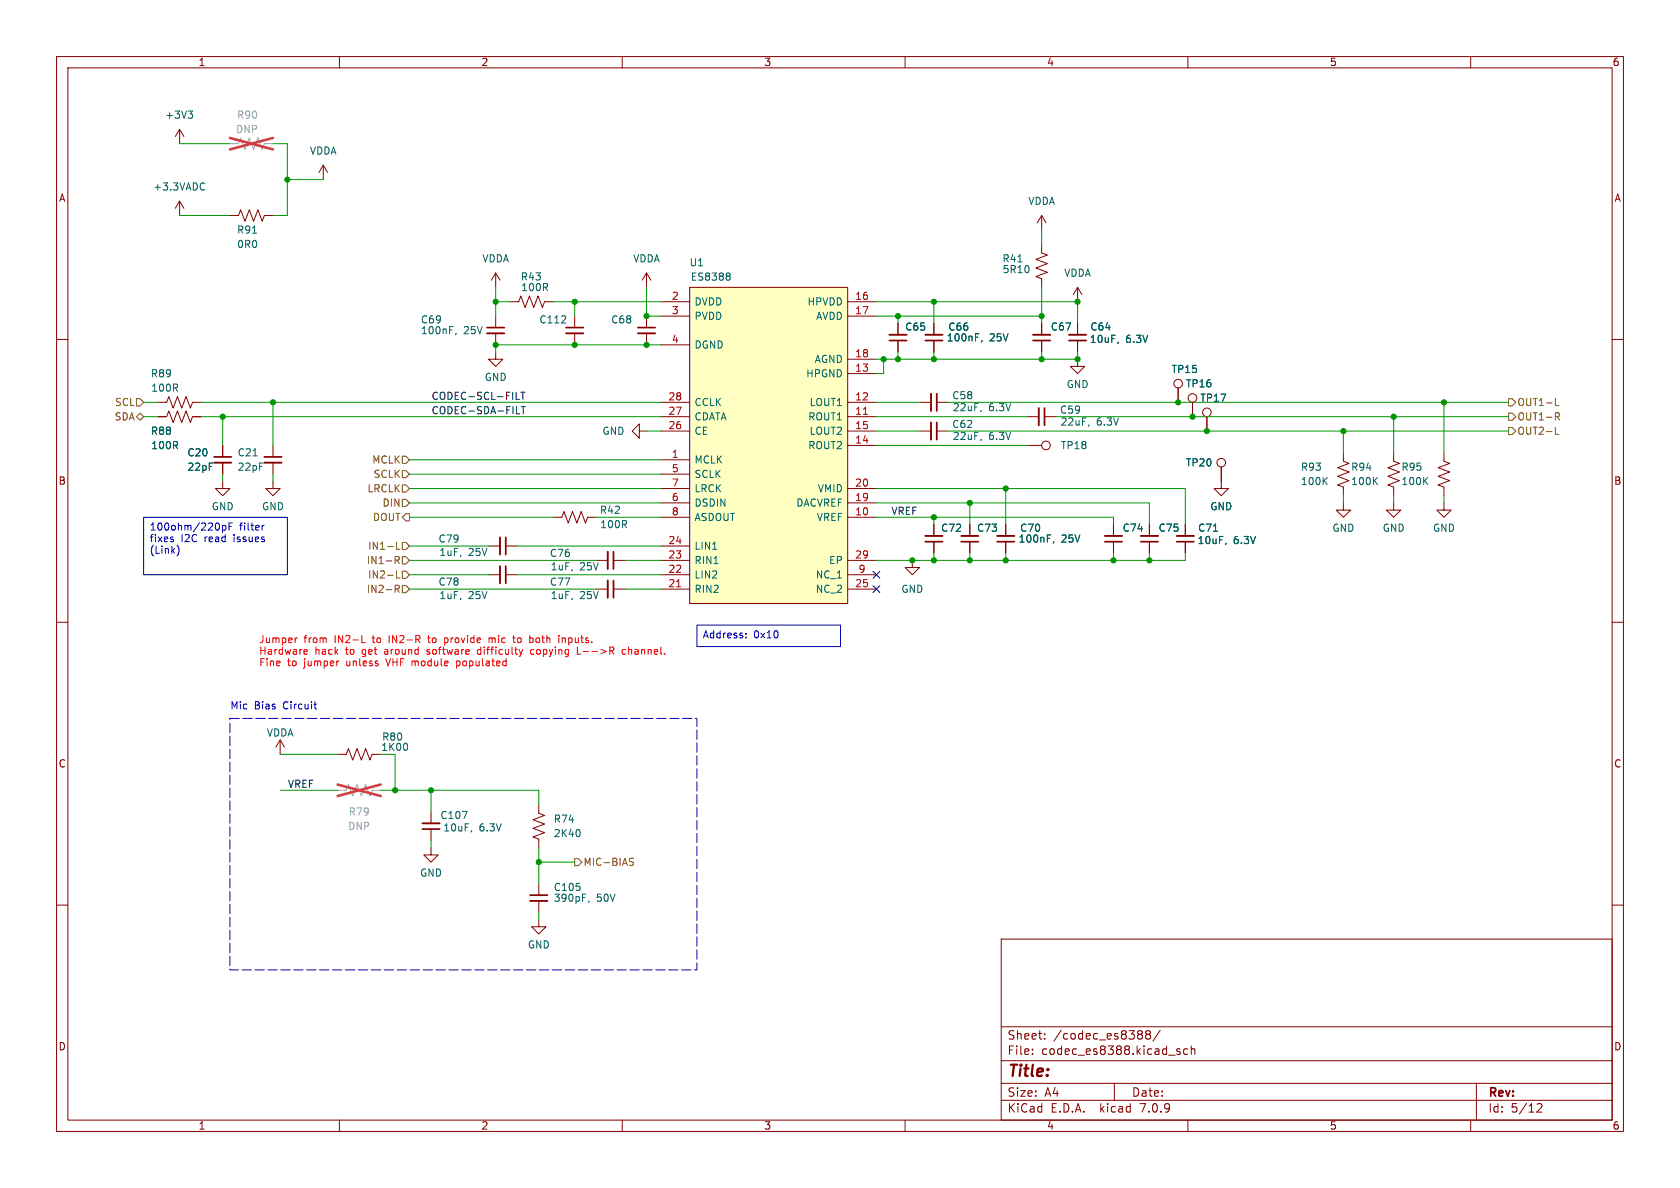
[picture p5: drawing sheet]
<svg xmlns="http://www.w3.org/2000/svg" width="297mm" height="210mm" viewBox="0 0 297 210" stroke-linecap="round" stroke-linejoin="round" font-family="sans-serif">
<defs><g id="words">
<text font-size="2.8" fill="#840000" x="178" y="190.9">Title:</text>
<g font-size="2.1" fill="#840000">
<text x="178" y="184">Sheet:</text>
<text x="186.2" y="184">/codec_es8388/</text>
<text x="178" y="186.7">File:</text>
<text x="184.1" y="186.7">codec_es8388.kicad_sch</text>
<text x="178" y="196.9">KiCad</text>
<text x="178" y="194.1">Size:</text>
<text x="184.7" y="194.1">A4</text>
<text x="185.7" y="196.9">E.D.A.</text>
<text x="194.6" y="196.9">kicad</text>
<text x="200" y="194.1">Date:</text>
<text x="201.8" y="196.9">7.0.9</text>
<text x="263" y="194.3">Rev:</text>
<text x="263" y="196.9">Id:</text>
<text x="267.1" y="196.9">5/12</text>
</g>
<g font-size="1.8" fill="#840000">
<text x="35" y="11.9">1</text>
<text x="85" y="11.9">2</text>
<text x="135" y="11.9">3</text>
<text x="185" y="11.9">4</text>
<text x="235" y="11.9">5</text>
<text x="285" y="11.9">6</text>
<text x="10.3" y="35.9">A</text>
<text x="285.3" y="35.9">A</text>
<text x="10.3" y="85.9">B</text>
<text x="285.3" y="85.9">B</text>
<text x="10.3" y="135.9">C</text>
<text x="285.3" y="135.9">C</text>
<text x="10.3" y="185.9">D</text>
<text x="285.3" y="185.9">D</text>
<text x="35" y="199.9">1</text>
<text x="85" y="199.9">2</text>
<text x="135" y="199.9">3</text>
<text x="185" y="199.9">4</text>
<text x="235" y="199.9">5</text>
<text x="285" y="199.9">6</text>
</g>
<g font-size="1.8" fill="#006464">
<text x="29.1" y="21.2">+3V3</text>
<text x="54.7" y="27.5">VDDA</text>
<text x="27" y="33.9">+3.3VADC</text>
<text x="41.8" y="41.5">R91</text>
<text x="181.7" y="36.4">VDDA</text>
<text x="41.8" y="44">0R0</text>
<text x="85.2" y="46.6">VDDA</text>
<text x="111.8" y="46.6">VDDA</text>
<text x="121.8" y="47.3">U1</text>
<text x="177.1" y="46.6">R41</text>
<text x="92" y="49.8">R43</text>
<text x="92" y="51.7">100R</text>
<text x="122" y="49.8">ES8388</text>
<text x="177.2" y="48.5">5R10</text>
<text x="188" y="49.1">VDDA</text>
<text x="74.3" y="59.3">100nF,</text>
<text x="74.3" y="57.4">C69</text>
<text x="81.9" y="59.3">25V</text>
<text x="95.3" y="57.4">C112</text>
<text x="108" y="57.4">C68</text>
<text x="122.7" y="54.2">DVDD</text>
<text x="122.7" y="56.7">PVDD</text>
<text x="142.7" y="54.2">HPVDD</text>
<text x="144.2" y="56.7">AVDD</text>
<text x="159.9" y="58.6">C65</text>
<text x="167.5" y="58.6">C66</text>
<text x="185.7" y="58.6">C67</text>
<text x="192.7" y="58.6">C64</text>
<text x="122.7" y="61.8">DGND</text>
<text x="143.9" y="64.4">AGND</text>
<text x="167.3" y="60.6">100nF,</text>
<text x="174.9" y="60.6">25V</text>
<text x="192.6" y="60.8">10uF,</text>
<text x="199" y="60.8">6.3V</text>
<text x="26.6" y="66.9">R89</text>
<text x="26.6" y="69.4">100R</text>
<text x="85.6" y="67.5">GND</text>
<text x="122.7" y="72">CCLK</text>
<text x="142.4" y="66.9">HPGND</text>
<text x="143" y="72">LOUT1</text>
<text x="168.2" y="70.8">C58</text>
<text x="188.5" y="68.8">GND</text>
<text x="207" y="66.1">TP15</text>
<text x="209.6" y="68.7">TP16</text>
<text x="212.1" y="71.2">TP17</text>
<text x="26.6" y="77.1">R88</text>
<text x="106.4" y="77.1">GND</text>
<text x="122.7" y="77.1">CE</text>
<text x="122.7" y="74.5">CDATA</text>
<text x="142.8" y="74.5">ROUT1</text>
<text x="143" y="77.1">LOUT2</text>
<text x="168.2" y="75.9">C62</text>
<text x="168.4" y="78">22uF,</text>
<text x="168.4" y="72.9">22uF,</text>
<text x="174.8" y="78">6.3V</text>
<text x="174.8" y="72.9">6.3V</text>
<text x="187.3" y="73.3">C59</text>
<text x="187.4" y="75.4">22uF,</text>
<text x="193.8" y="75.4">6.3V</text>
<text x="26.6" y="79.6">100R</text>
<text x="33" y="80.9">C20</text>
<text x="33" y="83.4">22pF</text>
<text x="41.9" y="80.9">C21</text>
<text x="41.9" y="83.4">22pF</text>
<text x="122.7" y="82.1">MCLK</text>
<text x="142.8" y="79.6">ROUT2</text>
<text x="187.5" y="79.6">TP18</text>
<text x="209.6" y="82.7">TP20</text>
<text x="229.9" y="83.4">R93</text>
<text x="238.8" y="83.4">R94</text>
<text x="247.7" y="83.4">R95</text>
<text x="122.7" y="84.7">SCLK</text>
<text x="122.7" y="89.8">DSDIN</text>
<text x="122.7" y="87.2">LRCK</text>
<text x="140.7" y="89.8">DACVREF</text>
<text x="144.5" y="87.2">VMID</text>
<text x="229.9" y="86">100K</text>
<text x="238.8" y="86">100K</text>
<text x="247.7" y="86">100K</text>
<text x="37.3" y="90.4">GND</text>
<text x="46.2" y="90.4">GND</text>
<text x="106" y="91">R42</text>
<text x="106" y="93.6">100R</text>
<text x="122.7" y="92.3">ASDOUT</text>
<text x="144.3" y="92.3">VREF</text>
<text x="166.3" y="94.2">C72</text>
<text x="172.6" y="94.2">C73</text>
<text x="180.2" y="94.2">C70</text>
<text x="198.4" y="94.2">C74</text>
<text x="204.7" y="94.2">C75</text>
<text x="211.7" y="94.2">C71</text>
<text x="213.9" y="90.4">GND</text>
<text x="235.5" y="94.2">GND</text>
<text x="244.3" y="94.2">GND</text>
<text x="253.2" y="94.2">GND</text>
<text x="77.4" y="96.1">C79</text>
<text x="77.6" y="98.5">1uF,</text>
<text x="82.8" y="98.5">25V</text>
<text x="97.1" y="98.7">C76</text>
<text x="97.3" y="101">1uF,</text>
<text x="102.5" y="101">25V</text>
<text x="122.7" y="99.9">RIN1</text>
<text x="122.7" y="97.4">LIN1</text>
<text x="146.5" y="99.9">EP</text>
<text x="180" y="96.1">100nF,</text>
<text x="187.6" y="96.1">25V</text>
<text x="211.6" y="96.4">10uF,</text>
<text x="218.1" y="96.4">6.3V</text>
<text x="77.4" y="103.7">C78</text>
<text x="77.6" y="106.1">1uF,</text>
<text x="82.8" y="106.1">25V</text>
<text x="97.1" y="103.7">C77</text>
<text x="97.3" y="106.1">1uF,</text>
<text x="102.5" y="106.1">25V</text>
<text x="122.7" y="105">RIN2</text>
<text x="122.7" y="102.5">LIN2</text>
<text x="144.1" y="105">NC_2</text>
<text x="144.1" y="102.5">NC_1</text>
<text x="159.3" y="105">GND</text>
<text x="47.1" y="130.4">VDDA</text>
<text x="67.5" y="131.1">R80</text>
<text x="77.8" y="145">C107</text>
<text x="78.3" y="147.2">10uF,</text>
<text x="84.7" y="147.2">6.3V</text>
<text x="97.8" y="148.2">2K40</text>
<text x="97.8" y="145.6">R74</text>
<text x="74.2" y="155.2">GND</text>
<text x="97.8" y="157.7">C105</text>
<text x="97.8" y="159.6">390pF,</text>
<text x="105.4" y="159.6">50V</text>
<text x="93.2" y="167.9">GND</text>
</g>
<g font-size="1.8" fill="#989898">
<text x="41.6" y="23.7">DNP</text>
<text x="41.8" y="21.2">R90</text>
<text x="61.5" y="146.9">DNP</text>
<text x="61.6" y="144.4">R79</text>
</g>
<g font-size="1.8" fill="#a90000">
<text x="118.7" y="53.1">2</text>
<text x="151.1" y="53.1">16</text>
<text x="118.7" y="55.6">3</text>
<text x="151.1" y="55.6">17</text>
<text x="118.7" y="60.7">4</text>
<text x="151.1" y="63.2">18</text>
<text x="151.1" y="65.8">13</text>
<text x="118.1" y="70.9">28</text>
<text x="151.1" y="70.9">12</text>
<text x="118.1" y="75.9">26</text>
<text x="118.1" y="73.4">27</text>
<text x="151.1" y="73.4">11</text>
<text x="151.1" y="75.9">15</text>
<text x="118.7" y="81">1</text>
<text x="118.7" y="83.6">5</text>
<text x="151.1" y="78.5">14</text>
<text x="118.7" y="88.6">6</text>
<text x="118.7" y="86.1">7</text>
<text x="151.1" y="88.6">19</text>
<text x="151.1" y="86.1">20</text>
<text x="118.7" y="91.2">8</text>
<text x="151.1" y="91.2">10</text>
<text x="118.1" y="101.3">22</text>
<text x="118.1" y="98.8">23</text>
<text x="118.1" y="96.3">24</text>
<text x="151.1" y="98.8">29</text>
<text x="151.7" y="101.3">9</text>
<text x="118.1" y="103.9">21</text>
<text x="151.1" y="103.9">25</text>
</g>
<g font-size="1.8" fill="#725600">
<text x="20.2" y="72">SCL</text>
<text x="268.2" y="72">OUT1-L</text>
<text x="20.2" y="74.5">SDA</text>
<text x="268.2" y="74.5">OUT1-R</text>
<text x="268.2" y="77.1">OUT2-L</text>
<text x="65.7" y="82.1">MCLK</text>
<text x="64.9" y="87.2">LRCLK</text>
<text x="65.9" y="84.7">SCLK</text>
<text x="67.5" y="89.8">DIN</text>
<text x="65.8" y="92.3">DOUT</text>
<text x="64.7" y="99.9">IN1-R</text>
<text x="65" y="97.4">IN1-L</text>
<text x="64.7" y="105">IN2-R</text>
<text x="65" y="102.5">IN2-L</text>
<text x="103.1" y="153.3">MIC-BIAS</text>
</g>
<g font-size="1.8" fill="#0f0f0f">
<text x="76.2" y="70.8">CODEC-SCL-FILT</text>
<text x="76.2" y="73.3">CODEC-SDA-FILT</text>
<text x="157.5" y="91.1">VREF</text>
<text x="50.8" y="139.4">VREF</text>
</g>
<g font-size="1.8" fill="#0000c2">
<text x="26.4" y="94.1">100ohm/220pF</text>
<text x="42.3" y="94.1">filter</text>
<text x="26.4" y="96.2">fixes</text>
<text x="26.4" y="98.2">(Link)</text>
<text x="32" y="96.2">I2C</text>
<text x="36.3" y="96.2">read</text>
<text x="41.6" y="96.2">issues</text>
<text x="124.1" y="113.2">Address:</text>
<text x="133.2" y="113.2">0x10</text>
<text x="40.6" y="125.5">Mic</text>
<text x="45" y="125.5">Bias</text>
<text x="50.2" y="125.5">Circuit</text>
</g>
<g font-size="1.8" fill="#f00">
<text x="45.7" y="113.8">Jumper</text>
<text x="53.7" y="113.8">from</text>
<text x="59.2" y="113.8">IN2-L</text>
<text x="66.2" y="113.8">to</text>
<text x="69.2" y="113.8">IN2-R</text>
<text x="76.4" y="113.8">to</text>
<text x="79.4" y="113.8">provide</text>
<text x="87.5" y="113.8">mic</text>
<text x="92" y="113.8">to</text>
<text x="95.1" y="113.8">both</text>
<text x="100.4" y="113.8">inputs.</text>
<text x="45.7" y="115.8">Hardware</text>
<text x="45.7" y="117.9">Fine</text>
<text x="50.8" y="117.9">to</text>
<text x="53.9" y="117.9">jumper</text>
<text x="55.7" y="115.8">hack</text>
<text x="61.2" y="115.8">to</text>
<text x="61.5" y="117.9">unless</text>
<text x="64.3" y="115.8">get</text>
<text x="68.4" y="115.8">around</text>
<text x="68.8" y="117.9">VHF module</text>
<text x="76.1" y="115.8">software</text>
<text x="81.5" y="117.9">populated</text>
<text x="85.3" y="115.8">difficulty</text>
<text x="94.9" y="115.8">copying</text>
<text x="103.3" y="115.8">L--&gt;R</text>
<text x="111.5" y="115.8">channel.</text>
</g>
<text font-size="1.8" fill="#009600" x="67.3" y="132.9">1K00</text>
</g></defs>
<g fill="none" stroke="#840000" stroke-width=".18">
<path d="M10 10h277v190h-277zM12 12h273v186h-273zM60 10v2M110 10v2M160 10v2M210 10v2M260 10v2M31.7 22.9l-.7 1.2M31.7 22.9v2.5M31.7 35.6v2.5M31.7 22.9l.8 1.2M31.7 35.6l-.7 1.2"/>
<path d="M31.7 35.6l.8 1.2M40.6 38.1h1.6l.3-1 .8 2 .8-2 .7 2 .8-2 .8 2 .3-1h1.6M57.1 29.2l-.7 1.3M57.1 29.2v2.6M57.1 29.2l.8 1.3M184.1 38.1l-.7 1.3M184.1 38.1v2.5M184.1 38.1l.8 1.3M10 60h2M87.6 48.3l-.7 1.2M87.6 48.3v2.5M87.6 55.9v2"/>
<path d="M87.6 58.9v2.1M87.6 48.3l.8 1.2M90.2 53.3h1.5l.4-1 .7 2.1 .8-2.1 .8 2.1 .7-2.1 .8 2.1 .4-1.1h1.5M101.6 55.9v2M101.6 58.9v2.1M114.3 48.3l-.8 1.2M114.3 48.3v2.5M114.3 55.9v2M114.3 58.9v2.1M114.3 48.3l.8 1.2M116.8 53.3h5.1M116.8 55.9h5.1"/>
<path d="M121.9 50.8h28v55.9h-28zM149.9 53.3h5M149.9 55.9h5M158.7 57.2v2M165.1 57.2v2M184.1 43.2v1.5l1.1 .4-2.1 .7 2.1 .8-2.1 .8 2.1 .7-2.1 .8 1 .4v1.5M184.1 57.2v2M190.5 50.8l-.8 1.3M190.5 50.8v2.5M190.5 57.2v2M190.5 50.8l.8 1.3M285 60h2"/>
<path d="M27.9 73.7h1.6l.3-1.1 .8 2.1 .8-2.1 .7 2.1 .8-2.1 .8 2.1 .3-1h1.6M27.9 71.1h1.6l.3-1 .8 2 .8-2 .7 2 .8-2 .8 2 .3-1h1.6M39.4 78.7v2.1M48.3 78.7v2.1M87.6 62.2v1.3h1.3l-1.3 1.3-1.2-1.3h1.2M113 76.2v-1.3l-1.2 1.3 1.2 1.3v-1.3h1.3M116.8 76.2h5.1M116.8 71.1h5.1M116.8 73.7h5.1M116.8 61h5.1M149.9 76.2h5M149.9 71.1h5"/>
<path d="M149.9 73.7h5M149.9 78.7h5M149.9 63.5h5M149.9 66h5M158.7 60.2v2M162.6 76.2h2M162.6 71.1h2M165.1 60.2v2M165.6 76.2h2M165.6 71.1h2M181.6 73.7h2M181.6 78.7h2.5"/>
<path d="M184.1 60.2v2M184.7 73.7h2M190.5 63.5v1.3h1.3l-1.3 1.2-1.3-1.2h1.3M190.5 60.2v2M208.3 68.6v2.5M210.8 71.1v2.6M213.4 73.7v2.5M39.4 85.1v1.3h1.2l-1.2 1.2-1.3-1.2h1.3M39.4 81.8v2M48.3 85.1v1.3h1.2l-1.2 1.2-1.3-1.2h1.3M48.3 81.8v2M86.4 96.5h2"/>
<path d="M89.4 96.5h2M97.8 91.4h1.5l.4-1 .8 2.1 .7-2.1 .8 2.1 .7-2.1 .8 2.1 .4-1.1h1.5M105.4 99.1h2M108.5 99.1h2M116.8 81.3h5.1M116.8 91.4h5.1M116.8 88.9h5.1M116.8 86.4h5.1M116.8 99.1h5.1M116.8 96.5h5.1M116.8 83.8h5.1M149.9 91.4h5"/>
<path d="M149.9 88.9h5M149.9 86.4h5M149.9 99.1h5M161.3 99.1v1.2h1.3l-1.3 1.3-1.3-1.3h1.3M165.1 92.7v2M165.1 95.8v2M171.4 92.7v2M171.4 95.8v2M177.8 92.7v2M177.8 95.8v2M196.8 92.7v2M196.8 95.8v2"/>
<path d="M203.2 92.7v2M203.2 95.8v2M209.5 92.7v2M209.5 95.8v2M215.9 82.6v3.8h1.3l-1.3 1.2-1.3-1.2h1.3M237.5 80v1.5l1 .4-2 .8 2 .7-2 .8 2 .8-2 .7 1 .4v1.5M237.5 88.9v1.3h1.3l-1.3 1.2-1.3-1.2h1.3M246.4 80v1.5l1 .4-2 .8 2 .7-2 .8 2 .8-2 .7 1 .4v1.5M246.4 88.9v1.3h1.2l-1.2 1.2-1.3-1.2h1.3M255.3 88.9v1.3h1.2l-1.2 1.2-1.3-1.2h1.3M255.3 80v1.5l1 .4-2 .8 2 .7-2 .8 2 .8-2 .7 1 .4v1.5M10 110h2"/>
<path d="M86.4 101.6h2M89.4 101.6h2M105.4 104.1h2M108.5 104.1h2M116.8 104.1h5.1M116.8 101.6h5.1M149.9 104.1h5M149.9 101.6h5M285 110h2M49.5 130.8l-.7 1.3M49.5 130.8v2.6M49.5 130.8l.8 1.3"/>
<path d="M59.7 133.4h1.5l.4-1.1 .8 2.1 .7-2.1 .8 2.1 .7-2.1 .8 2.1 .4-1h1.5M10 160h2M76.2 149.9v1.2h1.3l-1.3 1.3-1.3-1.3h1.3M76.2 143.5v2M76.2 146.6v2M95.2 142.2v1.6l1.1 .3-2.1 .8 2.1 .8-2.1 .7 2.1 .8-2.1 .8 1 .3v1.6M95.2 156.2v2M95.2 159.3v2M285 160h2M95.2 162.6v1.2h1.3l-1.3 1.3-1.2-1.3h1.2M177 166h108v32h-108zM60 198v2"/>
<path d="M110 198v2M160 198v2M177 194.5h108M177 191.5h108M177 187.5h108M177 181.5h108M182.5 186.3v.1M182.5 185.5v.1M184.7 183.6v.1M184.7 182.8v.1M197 191.5v3M201.7 182.2l.3 .3-.3 .3 .2 .2 .1 .4-.3 .3"/>
<path d="M202.8 182.8l-.3-.2 .3-.4 .4 .1 .2 .2-.3 .3M202.8 182.8l-.3 .3 .1 .5 .2 .1 .4-.1 .2-.2-.1-.4-.2-.2M202.8 182.8h.3M205.1 182.1l-1.3 2M208.1 185.8l.5 .2 .1 .2-.2 .2-.5-.1M208.1 185.5h.5M210 185.5l-.5-.1-.3 .3v.4l.2 .2h.6M210 198v2M210.6 185.5l.2-.1 .4 .1v.9M210.6 184.9v1.5M260 198v2M261 191.5v6.5"/>
<path d="M271.7 195.2l.6-.1 .2 .1 .1 .3-.9 1.1h.9"/>
<circle cx="184.9" cy="78.7" r=".76"/>
<circle cx="208.3" cy="67.8" r=".76"/>
<circle cx="210.8" cy="70.4" r=".76"/>
<circle cx="213.4" cy="72.9" r=".76"/>
<circle cx="215.9" cy="81.8" r=".76"/>
</g>
<g fill="#fff" stroke="#fff" stroke-width=".18">
<path d="M123.2 110.5h25.4v3.8h-25.4z"/>
<path d="M25.4 91.4h25.4v10.2h-25.4z"/>
</g>
<g fill="none" stroke="#840000" stroke-width=".33">
<path d="M86.1 58.9h3.1M100.1 58.9h3M112.8 58.9h3M157.2 59.2h3.1M163.6 59.2h3M182.6 59.2h3.1M189 59.2h3M164.6 69.6v3M164.6 74.7v3M183.6 72.1v3.1M37.8 81.8h3.1M46.7 81.8h3.1"/>
<path d="M88.4 95v3M107.4 97.5v3.1M163.6 94.7h3M169.9 94.7h3.1M176.3 94.7h3M195.3 94.7h3.1M201.7 94.7h3M208 94.7h3.1M88.4 100.1v3M107.4 102.6v3.1M74.7 145.5h3M93.7 159.3h3.1"/>
</g>
<g fill="none" stroke="#840000" stroke-width=".3">
<path d="M86.1 57.9h3.1M100.1 57.9h3M112.8 57.9h3M157.2 60.2h3.1M163.6 60.2h3M165.6 69.6v3M165.6 74.7v3M182.6 60.2h3.1M184.7 72.1v3.1M189 60.2h3M37.8 80.8h3.1M46.7 80.8h3.1"/>
<path d="M89.4 95v3M108.5 97.5v3.1M163.6 95.8h3M169.9 95.8h3.1M176.3 95.8h3M195.3 95.8h3.1M201.7 95.8h3M208 95.8h3.1M89.4 100.1v3M108.5 102.6v3.1M74.7 146.6h3M93.7 158.2h3.1"/>
</g>
<g fill="none" stroke="#006464" stroke-width=".18">
<path d="M33.3 19.6h.7l-.4 .5M33.8 20.1l.2 .3v.3l-.2 .2M35.9 32.3l.3 .2M36.2 33.5l-.3 .1M44.6 41.2h.8M80.6 58.9l-.1 .3M128.8 48.3l.3 .2-.3 .3 .3 .2v.3l-.3 .2M179.9 46.3h.8M173.5 72.6l-.1 .2M173.5 77.6l-.1 .3M173.6 60.2l-.1 .3M192.5 75.1l-.1 .2"/>
<path d="M197.7 60.5l-.1 .2M44.7 80.6h.8M126 97.1h.7M186.3 95.8l-.1 .2M214.5 93.9h.8M216.7 96l-.1 .3M234.1 84.9l.5 .8M234.6 84.4l-.7 .7M243 84.9l.5 .8M243.5 84.4l-.7 .7M251.9 84.9l.5 .8M252.4 84.4l-.7 .7"/>
<path d="M71.9 131.5l.2 .4-.2 .6M81.7 143.4h.9l-.6 1.3M83.4 146.8l-.1 .3M102.4 146.8l.2 .3-.2 .7M104.1 159.3l-.1 .2"/>
</g>
<path d="M121.9 50.8h28v55.9h-28z" fill="#ffffc2" stroke="#ffffc2" stroke-width=".18"/>
<path d="M152.6 73.2h.8M119.6 103.7h.7" fill="none" stroke="#a90000" stroke-width=".18"/>
<path d="M40.6 25.4h1.6l.3-1 .8 2 .8-2 .7 2 .8-2 .8 2 .3-1h1.6M59.7 139.7h1.5l.4-1 .8 2 .7-2 .8 2 .7-2 .8 2 .4-1h1.5" fill="none" stroke="#a1a1a1" stroke-width=".18"/>
<path d="M40.6 24.4l7.7 2M48.3 24.4l-7.7 2M59.7 138.7l7.6 2M67.3 138.7l-7.6 2" fill="none" stroke="#eb3a3d" stroke-width=".46"/>
<g fill="none" stroke="#725600" stroke-width=".18">
<path d="M24.1 73.7l.7-.7 .6 .7-.6 .6zM24.1 70.5h.7l.6 .6-.6 .7h-.7zM266.7 73h.6l.7 .7-.7 .6h-.6zM266.7 70.5h.6l.7 .6-.7 .7h-.6zM266.7 75.6h.6l.7 .6-.7 .6h-.6zM275 73h.5l.2 .2-.1 .4h-.6M275 71.7h.6M275 76.8h.6M275.3 73.6l.4 .6M69.9 98.4h.4l.3 .2-.1 .4h-.6M70.1 95.8v1.3h.6M70.2 99l.4 .6"/>
<path d="M71.1 98.4h.7l.6 .7-.6 .6h-.7zM71.1 95.9h.7l.6 .6-.6 .7h-.7zM71.1 83.2h.7l.6 .6-.6 .7h-.7zM71.1 88.3h.7l.6 .6-.6 .6h-.7zM71.1 85.7h.7l.6 .7-.6 .6h-.7zM71.1 80.6h.7l.6 .7-.6 .6h-.7zM71.8 90.8h.6v1.3h-.6l-.7-.7zM69.9 103.4h.4l.3 .3-.1 .4h-.6M70.1 100.9v1.3h.6M70.2 104.1l.4 .6M71.1 101h.7l.6 .6-.6 .6h-.7zM71.1 103.5h.7l.6 .6-.6 .7h-.7z"/>
<path d="M101.6 151.8h.6l.7 .6-.7 .6h-.6zM111.4 152.3l.5 .1 .1 .2-.1 .3-.5 .1M111.4 151.8h.6"/>
</g>
<path d="M91.2 70.6h.6M91.3 73.1h.6M92.1 69.3h.7M92.1 71.9h.8M92.4 69.3v1.3M92.5 71.9v1.2" fill="none" stroke="#0f0f0f" stroke-width=".18"/>
<g fill="none" stroke="#0000c2" stroke-width=".18">
<path d="M25.4 91.4h25.4v10.2h-25.4zM30.5 95.3l.2 .2-.2 .3M31.3 96.4a1.46 1.46 0 0 1 0 1.9M39.3 92.9v1.2M39.3 92.9h.4l.2 .2-.1 .6h-.5M40.5 93h.4M41.1 92.4h-.6v1.3M46.3 92.9v.8M46.7 92.9l-.4 .2M123.2 110.5h25.4v3.8h-25.4zM131.9 112.6v.2M131.9 112v.1"/>
<path d="M55.5 124.5h.5M55.7 125.3h.3"/>
</g>
<g fill="none" stroke="#f00" stroke-width=".18">
<path d="M52.5 112.8l-.3 .1M53.9 114.8l.4 .1v.2l-.6 .1M54.3 115.6l-.4 .1M59.8 116.8h.1M64 113.6h.6M68.2 116.4l.4 1.3M75.5 115.6l.1 .1M75.6 112.8h.5M75.6 114.8l-.1 .2 .1 .2M75.8 112.3v1.2M78.6 113.5l.4 .1M78.6 112.8v1.2"/>
<path d="M79 112.8h-.4M80.7 116.8v1.3M80.7 117.6l.4 .1M81.1 116.8l-.4 .1M84.9 114.8h-.3l-.2 .2 .1 .5 .4 .2M86.5 112.9l.3-.1 .2 .1M86.5 112.8v.8M90.6 112.8h.5M90.8 113.4l.3 .2M92.4 114.8l-.3 .9M94 112.8l.3 .2v.4l-.3 .2M94.4 114.9l-.4-.1-.2 .2 .1 .6h.5"/>
<path d="M99.4 112.9l.4-.1 .1 .1M99.4 112.8v.8M102.1 114.4v1.3h.6M108.1 115l.4 .7M108.3 114.4l.2 .2v.3l-.2 .1M110.6 114.9l-.4-.1-.2 .2 .1 .6h.5"/>
</g>
<path d="M40.6 127h82.6v44.5h-82.6v-44.5" fill="none" stroke="#0000c2" stroke-width=".18" stroke-dasharray="1.7 .6"/>
<g fill="none" stroke="#009600" stroke-width=".18">
<path d="M31.7 25.4h8.9M31.7 38.1h8.9M48.3 25.4h2.5v12.7h-2.5M50.8 31.8h6.3M87.6 53.3h2.6M87.6 50.8v5.1M97.8 53.3h19M101.6 53.3v2.6M114.3 50.8v5.1h2.5M154.9 55.9h29.2M154.9 53.3h35.6v3.9M158.7 55.9v1.3"/>
<path d="M165.1 53.3v3.9M184.1 40.6v2.6M184.1 50.8v6.4M25.4 71.1h2.5M25.4 73.7h2.5M35.6 71.1h81.2M35.6 73.7h81.2M39.4 73.7v5M48.3 71.1v7.6M114.3 76.2h2.5M116.8 61h-29.2v1.2M154.9 71.1h7.7"/>
<path d="M154.9 73.7h26.7M154.9 76.2h7.7M154.9 78.7h26.7M156.2 63.5v2.5h-1.3M158.7 62.2v1.3M165.1 62.2v1.3M167.6 71.1h99.1M167.6 76.2h99.1M184.1 62.2v1.3M186.7 73.7h80M190.5 62.2v1.3h-35.6M237.5 76.2v3.8"/>
<path d="M246.4 73.7v6.3M255.3 71.1v8.9M39.4 83.8v1.3M48.3 83.8v1.3M72.4 91.4h25.4M72.4 99.1h33M72.4 96.5h14M72.4 88.9h44.4M72.4 86.4h44.4M72.4 81.3h44.4M72.4 83.8h44.4M91.4 96.5h25.4"/>
<path d="M105.4 91.4h11.4M110.5 99.1h6.3M154.9 91.4h41.9v1.3M154.9 88.9h48.3v3.8M154.9 86.4h54.6v6.3M165.1 91.4v1.3M165.1 97.8v1.3M171.4 88.9v3.8M171.4 97.8v1.3M177.8 86.4v6.3M177.8 97.8v1.3M196.8 97.8v1.3"/>
<path d="M203.2 97.8v1.3M209.5 97.8v1.3h-54.6M237.5 87.6v1.3M246.4 87.6v1.3M255.3 87.6v1.3M72.4 101.6h14M72.4 104.1h33M91.4 101.6h25.4M110.5 104.1h6.3M49.5 139.7h10.2M49.5 133.4h10.2M67.3 139.7h27.9v2.5"/>
<path d="M69.8 133.4v6.3M76.2 139.7v3.8M76.2 148.6v1.3M95.2 149.9v6.3M95.2 152.4h6.4M95.2 161.3v1.3"/>
</g>
<path d="M154.3 103.5l1.2 1.2M154.3 101l1.2 1.2M155.5 103.5l-1.2 1.2M155.5 101l-1.2 1.2" fill="none" stroke="#000084" stroke-width=".18"/>
<g fill="#009600" stroke="#009600" stroke-width=".18">
<circle cx="39.4" cy="73.7" r=".46"/>
<circle cx="114.3" cy="61" r=".46"/>
<circle cx="87.6" cy="61" r=".46"/>
<circle cx="101.6" cy="53.3" r=".46"/>
<circle cx="95.2" cy="152.4" r=".46"/>
<circle cx="76.2" cy="139.7" r=".46"/>
<circle cx="69.8" cy="139.7" r=".46"/>
<circle cx="161.3" cy="99.1" r=".46"/>
<circle cx="114.3" cy="55.9" r=".46"/>
<circle cx="101.6" cy="61" r=".46"/>
<circle cx="87.6" cy="53.3" r=".46"/>
<circle cx="48.3" cy="71.1" r=".46"/>
<circle cx="50.8" cy="31.8" r=".46"/>
<circle cx="171.4" cy="99.1" r=".46"/>
<circle cx="177.8" cy="99.1" r=".46"/>
<circle cx="196.8" cy="99.1" r=".46"/>
<circle cx="203.2" cy="99.1" r=".46"/>
<circle cx="177.8" cy="86.4" r=".46"/>
<circle cx="165.1" cy="63.5" r=".46"/>
<circle cx="158.7" cy="63.5" r=".46"/>
<circle cx="158.7" cy="55.9" r=".46"/>
<circle cx="156.2" cy="63.5" r=".46"/>
<circle cx="165.1" cy="53.3" r=".46"/>
<circle cx="184.1" cy="55.9" r=".46"/>
<circle cx="190.5" cy="53.3" r=".46"/>
<circle cx="190.5" cy="63.5" r=".46"/>
<circle cx="184.1" cy="63.5" r=".46"/>
<circle cx="171.4" cy="88.9" r=".46"/>
<circle cx="165.1" cy="91.4" r=".46"/>
<circle cx="165.1" cy="99.1" r=".46"/>
<circle cx="237.5" cy="76.2" r=".46"/>
<circle cx="208.3" cy="71.1" r=".46"/>
<circle cx="246.4" cy="73.7" r=".46"/>
<circle cx="255.3" cy="71.1" r=".46"/>
<circle cx="213.4" cy="76.2" r=".46"/>
<circle cx="210.8" cy="73.7" r=".46"/>
</g>
<use href="#words"/>
</svg>
